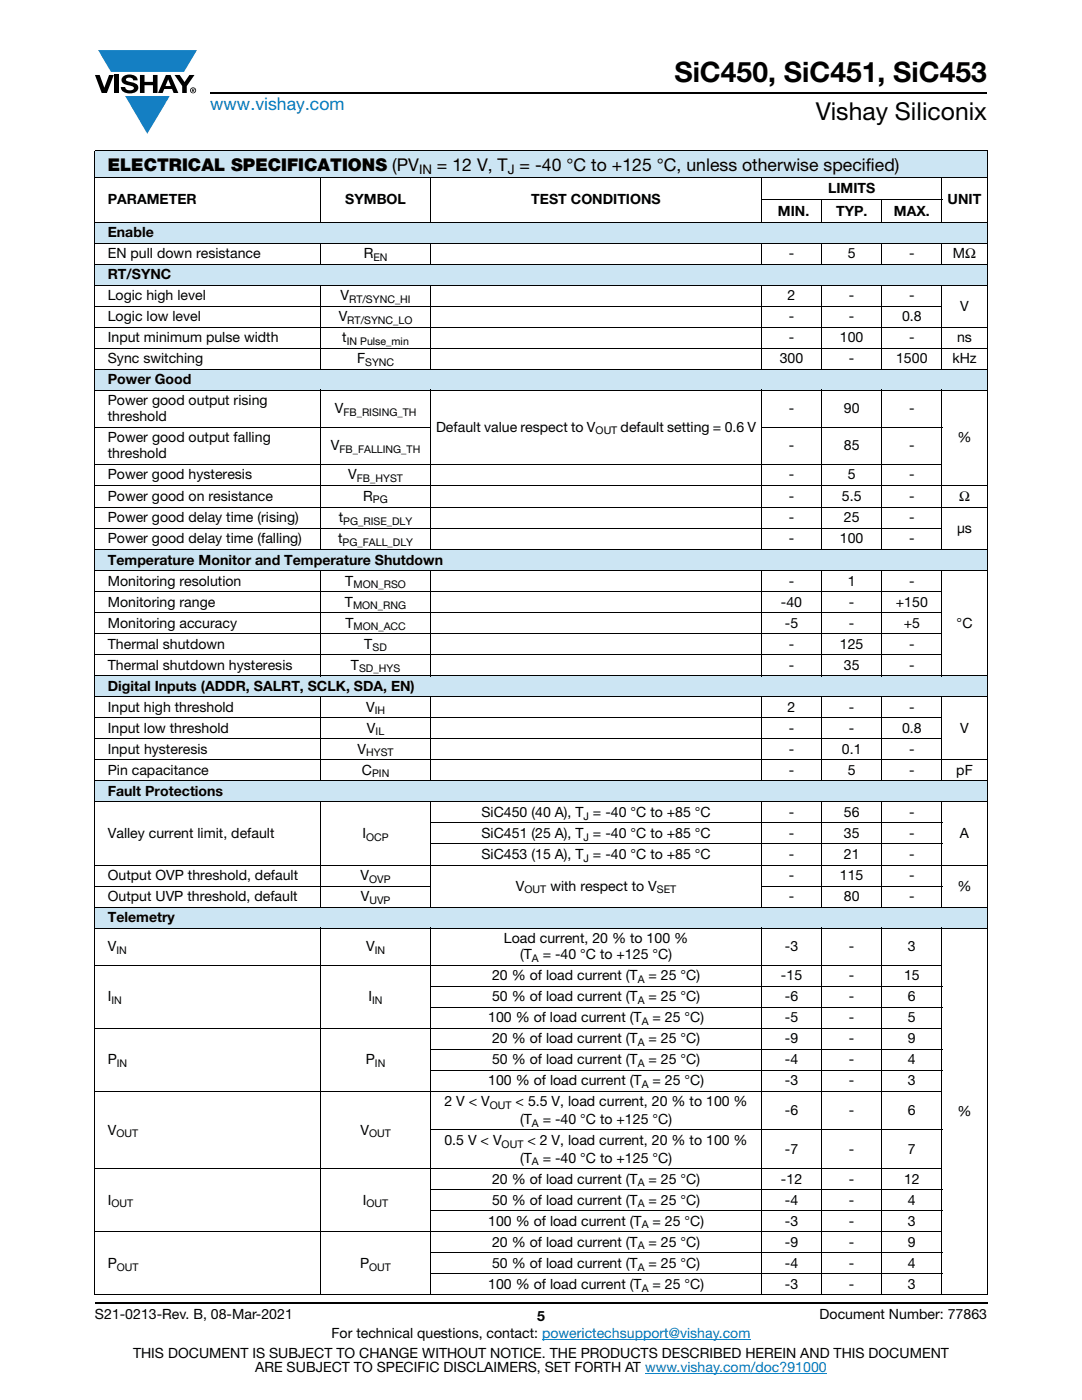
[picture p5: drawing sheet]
<svg xmlns="http://www.w3.org/2000/svg" width="216mm" height="279mm" viewBox="0 0 216 279" stroke-linecap="round" stroke-linejoin="round" font-family="sans-serif">
<defs><g id="words">
<text font-size="5.6" x="134.6" y="16.4">SiC450, SiC451, SiC453</text>
<text font-size="4.9" x="162.8" y="24">Vishay Siliconix</text>
<text font-size="3.5" fill="#007ec4" x="42" y="21.9">www.vishay.com</text>
<g font-size="3.5">
<text x="21.5" y="34.1">ELECTRICAL SPECIFICATIONS (PV</text>
<text x="87.2" y="34.1">= 12 V, T = -40 °C to +125 °C, unless otherwise specified)</text>
</g>
<g font-size="2.8">
<text x="21.5" y="40.8">PARAMETER</text>
<text x="68.9" y="40.8">SYMBOL</text>
<text x="106" y="40.8">TEST CONDITIONS</text>
<text x="165.2" y="38.6">LIMITS</text>
<text x="189.1" y="40.8">UNIT</text>
<text x="21.5" y="47.3">Enable</text>
<text x="155.2" y="43">MIN.</text>
<text x="166.8" y="43">TYP.</text>
<text x="178.4" y="43">MAX.</text>
<text x="21.5" y="51.5">EN pull down resistance</text>
<text x="72.6" y="51.5">R</text>
<text x="157.4" y="51.5">-</text>
<text x="169.2" y="51.5">5</text>
<text x="181.4" y="51.5">-</text>
<text x="190.1" y="51.5">MΩ</text>
<text x="21.5" y="55.7">RT/SYNC</text>
<text x="21.5" y="59.9">Logic high level</text>
<text x="67.9" y="59.9">V</text>
<text x="157.2" y="59.9">2</text>
<text x="169.4" y="59.9">-</text>
<text x="181.4" y="59.9">-</text>
<text x="21.5" y="64.1">Logic low level</text>
<text x="67.6" y="64.1">V</text>
<text x="157.4" y="64.1">-</text>
<text x="169.4" y="64.1">-</text>
<text x="180" y="64.1">0.8</text>
<text x="191.6" y="62">V</text>
<text x="21.5" y="68.3">Input minimum pulse width</text>
<text x="68.3" y="68.3">t</text>
<text x="157.4" y="68.3">-</text>
<text x="167.6" y="68.3">100</text>
<text x="181.4" y="68.3">-</text>
<text x="191" y="68.3">ns</text>
<text x="21.5" y="72.5">Sync switching</text>
<text x="21.5" y="76.7">Power Good</text>
<text x="71.2" y="72.5">F</text>
<text x="155.6" y="72.5">300</text>
<text x="169.4" y="72.5">-</text>
<text x="178.8" y="72.5">1500</text>
<text x="190" y="72.5">kHz</text>
<text x="21.5" y="80.9">Power good output rising</text>
<text x="66.8" y="82.5">V</text>
<text x="157.4" y="82.5">-</text>
<text x="168.4" y="82.5">90</text>
<text x="181.4" y="82.5">-</text>
<text x="21.5" y="88.3">Power good output falling</text>
<text x="21.5" y="84.1">threshold</text>
<text x="66" y="89.9">V</text>
<text x="87" y="86.2">Default value respect to V</text>
<text x="123.8" y="86.2">default setting = 0.6 V</text>
<text x="157.4" y="89.9">-</text>
<text x="168.4" y="89.9">85</text>
<text x="181.4" y="89.9">-</text>
<text x="191" y="88.3">%</text>
<text x="21.5" y="91.5">threshold</text>
<text x="21.5" y="95.7">Power good hysteresis</text>
<text x="69.5" y="95.7">V</text>
<text x="157.4" y="95.7">-</text>
<text x="169.2" y="95.7">5</text>
<text x="181.4" y="95.7">-</text>
<text x="21.5" y="100">Power good on resistance</text>
<text x="72.5" y="100">R</text>
<text x="157.4" y="100">-</text>
<text x="168" y="100">5.5</text>
<text x="181.4" y="100">-</text>
<text x="191.4" y="100">Ω</text>
<text x="21.5" y="104.3">Power good delay time (rising)</text>
<text x="67.6" y="104.3">t</text>
<text x="157.4" y="104.3">-</text>
<text x="168.4" y="104.3">25</text>
<text x="181.4" y="104.3">-</text>
<text x="191" y="106.4">μs</text>
<text x="21.5" y="108.5">Power good delay time (falling)</text>
<text x="21.5" y="112.7">Temperature Monitor and Temperature Shutdown</text>
<text x="67.5" y="108.5">t</text>
<text x="157.4" y="108.5">-</text>
<text x="167.6" y="108.5">100</text>
<text x="181.4" y="108.5">-</text>
<text x="21.5" y="116.9">Monitoring resolution</text>
<text x="68.9" y="116.9">T</text>
<text x="157.4" y="116.9">-</text>
<text x="169.2" y="116.9">1</text>
<text x="181.4" y="116.9">-</text>
<text x="21.5" y="125.3">Monitoring accuracy</text>
<text x="21.5" y="121.1">Monitoring range</text>
<text x="68.8" y="121.1">T</text>
<text x="68.9" y="125.3">T</text>
<text x="155.8" y="121.1">-40</text>
<text x="156.6" y="125.3">-5</text>
<text x="169.4" y="121.1">-</text>
<text x="169.4" y="125.3">-</text>
<text x="178.8" y="121.1">+150</text>
<text x="180.3" y="125.3">+5</text>
<text x="190.9" y="125.3">°C</text>
<text x="21.5" y="129.5">Thermal shutdown</text>
<text x="72.7" y="129.5">T</text>
<text x="157.4" y="129.5">-</text>
<text x="167.6" y="129.5">125</text>
<text x="181.4" y="129.5">-</text>
<text x="21.5" y="133.6">Thermal shutdown hysteresis</text>
<text x="21.5" y="137.9">Digital Inputs (ADDR, SALRT, SCLK, SDA, EN)</text>
<text x="70" y="133.6">T</text>
<text x="157.4" y="133.6">-</text>
<text x="168.4" y="133.6">35</text>
<text x="181.4" y="133.6">-</text>
<text x="21.5" y="142">Input high threshold</text>
<text x="73" y="142">V</text>
<text x="157.2" y="142">2</text>
<text x="169.4" y="142">-</text>
<text x="181.4" y="142">-</text>
<text x="21.5" y="146.2">Input low threshold</text>
<text x="73.2" y="146.2">V</text>
<text x="157.4" y="146.2">-</text>
<text x="169.4" y="146.2">-</text>
<text x="180" y="146.2">0.8</text>
<text x="191.6" y="146.2">V</text>
<text x="21.5" y="150.5">Input hysteresis</text>
<text x="21.5" y="154.6">Pin capacitance</text>
<text x="71.4" y="150.5">V</text>
<text x="72.2" y="154.6">C</text>
<text x="157.4" y="150.5">-</text>
<text x="157.4" y="154.6">-</text>
<text x="168" y="150.5">0.1</text>
<text x="169.2" y="154.6">5</text>
<text x="181.4" y="150.5">-</text>
<text x="181.4" y="154.6">-</text>
<text x="190.8" y="154.6">pF</text>
<text x="21.5" y="158.8">Fault Protections</text>
<text x="21.5" y="167.2">Valley current limit, default</text>
<text x="72.3" y="167.2">I</text>
<text x="96.1" y="163">SiC450 (40 A), T = -40 °C to +85 °C</text>
<text x="96.1" y="167.2">SiC451 (25 A), T = -40 °C to +85 °C</text>
<text x="157.4" y="163">-</text>
<text x="157.4" y="167.2">-</text>
<text x="168.4" y="163">56</text>
<text x="168.4" y="167.2">35</text>
<text x="181.4" y="163">-</text>
<text x="181.4" y="167.2">-</text>
<text x="191.5" y="167.2">A</text>
<text x="96.1" y="171.4">SiC453 (15 A), T = -40 °C to +85 °C</text>
<text x="157.4" y="171.4">-</text>
<text x="168.4" y="171.4">21</text>
<text x="181.4" y="171.4">-</text>
<text x="21.5" y="179.8">Output UVP threshold, default</text>
<text x="21.5" y="175.6">Output OVP threshold, default</text>
<text x="71.9" y="175.6">V</text>
<text x="72" y="179.8">V</text>
<text x="103" y="177.7">V</text>
<text x="109.8" y="177.7">with respect to V</text>
<text x="157.4" y="175.6">-</text>
<text x="157.4" y="179.8">-</text>
<text x="167.6" y="175.6">115</text>
<text x="168.4" y="179.8">80</text>
<text x="181.4" y="175.6">-</text>
<text x="181.4" y="179.8">-</text>
<text x="191.1" y="177.7">%</text>
<text x="21.5" y="184">Telemetry</text>
<text x="21.5" y="189.8">V</text>
<text x="73" y="189.8">V</text>
<text x="100.6" y="188.2">Load current, 20 % to 100 %</text>
<text x="103.8" y="191.4">(T</text>
<text x="108.3" y="191.4">= -40 °C to +125 °C)</text>
<text x="156.6" y="189.8">-3</text>
<text x="169.4" y="189.8">-</text>
<text x="181.2" y="189.8">3</text>
<text x="98.2" y="195.6">20 % of load current (T</text>
<text x="129.4" y="195.6">= 25 °C)</text>
<text x="155.8" y="195.6">-15</text>
<text x="169.4" y="195.6">-</text>
<text x="180.4" y="195.6">15</text>
<text x="21.5" y="199.8">I</text>
<text x="73.6" y="199.8">I</text>
<text x="98.2" y="199.8">50 % of load current (T</text>
<text x="129.4" y="199.8">= 25 °C)</text>
<text x="156.6" y="199.8">-6</text>
<text x="169.4" y="199.8">-</text>
<text x="181.2" y="199.8">6</text>
<text x="97.4" y="204">100 % of load current (T</text>
<text x="98.2" y="208.2">20 % of load current (T</text>
<text x="129.4" y="208.2">= 25 °C)</text>
<text x="130.2" y="204">= 25 °C)</text>
<text x="156.6" y="204">-5</text>
<text x="156.6" y="208.2">-9</text>
<text x="169.4" y="204">-</text>
<text x="169.4" y="208.2">-</text>
<text x="181.2" y="204">5</text>
<text x="181.2" y="208.2">9</text>
<text x="21.5" y="212.4">P</text>
<text x="73" y="212.4">P</text>
<text x="98.2" y="212.4">50 % of load current (T</text>
<text x="129.4" y="212.4">= 25 °C)</text>
<text x="156.6" y="212.4">-4</text>
<text x="169.4" y="212.4">-</text>
<text x="181.2" y="212.4">4</text>
<text x="88.7" y="220.8">2 V &lt; V</text>
<text x="97.4" y="216.6">100 % of load current (T</text>
<text x="102.9" y="220.8">&lt; 5.5 V, load current, 20 % to 100 %</text>
<text x="130.2" y="216.6">= 25 °C)</text>
<text x="156.6" y="216.6">-3</text>
<text x="169.4" y="216.6">-</text>
<text x="181.2" y="216.6">3</text>
<text x="21.5" y="226.4">V</text>
<text x="71.9" y="226.4">V</text>
<text x="103.8" y="224.3">(T</text>
<text x="108.3" y="224.3">= -40 °C to +125 °C)</text>
<text x="156.6" y="222.6">-6</text>
<text x="169.4" y="222.6">-</text>
<text x="181.2" y="222.6">6</text>
<text x="191.1" y="222.7">%</text>
<text x="88.7" y="228.5">0.5 V &lt; V</text>
<text x="103.8" y="232.1">(T</text>
<text x="105.2" y="228.5">&lt; 2 V, load current, 20 % to 100 %</text>
<text x="108.3" y="232.1">= -40 °C to +125 °C)</text>
<text x="156.6" y="230.3">-7</text>
<text x="169.4" y="230.3">-</text>
<text x="181.2" y="230.3">7</text>
<text x="98.2" y="236.2">20 % of load current (T</text>
<text x="129.4" y="236.2">= 25 °C)</text>
<text x="155.8" y="236.2">-12</text>
<text x="169.4" y="236.2">-</text>
<text x="180.4" y="236.2">12</text>
<text x="21.5" y="240.5">I</text>
<text x="72.4" y="240.5">I</text>
<text x="97.4" y="244.6">100 % of load current (T</text>
<text x="98.2" y="240.5">50 % of load current (T</text>
<text x="129.4" y="240.5">= 25 °C)</text>
<text x="130.2" y="244.6">= 25 °C)</text>
<text x="156.6" y="244.6">-3</text>
<text x="156.6" y="240.5">-4</text>
<text x="169.4" y="240.5">-</text>
<text x="169.4" y="244.6">-</text>
<text x="181.2" y="240.5">4</text>
<text x="181.2" y="244.6">3</text>
<text x="98.2" y="248.8">20 % of load current (T</text>
<text x="129.4" y="248.8">= 25 °C)</text>
<text x="156.6" y="248.8">-9</text>
<text x="169.4" y="248.8">-</text>
<text x="181.2" y="248.8">9</text>
<text x="21.5" y="253">P</text>
<text x="71.9" y="253">P</text>
<text x="97.4" y="257.2">100 % of load current (T</text>
<text x="98.2" y="253">50 % of load current (T</text>
<text x="129.4" y="253">= 25 °C)</text>
<text x="130.2" y="257.2">= 25 °C)</text>
<text x="156.6" y="257.2">-3</text>
<text x="156.6" y="253">-4</text>
<text x="169.4" y="253">-</text>
<text x="169.4" y="257.2">-</text>
<text x="181.2" y="253">4</text>
<text x="181.2" y="257.2">3</text>
<text x="18.9" y="263.3">S21-0213-Rev. B, 08-Mar-2021</text>
<text x="107.2" y="263.6">5</text>
<text x="163.6" y="263.3">Document Number: 77863</text>
<text x="66.1" y="267.1">For technical questions, contact: powerictechsupport@vishay.com</text>
<text x="26.5" y="271">THIS DOCUMENT IS SUBJECT TO CHANGE WITHOUT NOTICE. THE PRODUCTS DESCRIBED HEREIN AND THIS DOCUMENT</text>
<text x="50.9" y="273.8">ARE SUBJECT TO SPECIFIC DISCLAIMERS, SET FORTH AT www.vishay.com/doc?91000</text>
</g>
<g font-size="2.6">
<text x="83.6" y="34.8">IN</text>
<text x="101.3" y="34.8">J</text>
</g>
<g font-size="2.1">
<text x="74.5" y="52">EN</text>
<text x="69.3" y="64.6">RT/SYNC_LO</text>
<text x="69.7" y="60.4">RT/SYNC_HI</text>
<text x="69.2" y="68.8">IN Pulse_min</text>
<text x="72.9" y="73">SYNC</text>
<text x="68.5" y="83">FB_RISING_TH</text>
<text x="118.9" y="86.7">OUT</text>
<text x="67.7" y="90.4">FB_FALLING_TH</text>
<text x="71.2" y="96.2">FB_HYST</text>
<text x="74.4" y="100.5">PG</text>
<text x="68.5" y="104.8">PG_RISE_DLY</text>
<text x="68.4" y="109">PG_FALL_DLY</text>
<text x="70.5" y="117.4">MON_RSO</text>
<text x="70.4" y="121.6">MON_RNG</text>
<text x="70.5" y="125.8">MON_ACC</text>
<text x="74.3" y="130">SD</text>
<text x="71.7" y="134.2">SD_HYS</text>
<text x="74.8" y="142.6">IH</text>
<text x="75" y="146.7">IL</text>
<text x="73.1" y="151">HYST</text>
<text x="74.3" y="155.2">PIN</text>
<text x="73.1" y="167.7">OCP</text>
<text x="116.4" y="163.6">J</text>
<text x="116.4" y="167.7">J</text>
<text x="116.4" y="171.9">J</text>
<text x="73.7" y="176.1">OVP</text>
<text x="104.7" y="178.2">OUT</text>
<text x="131.1" y="178.2">SET</text>
<text x="73.7" y="180.3">UVP</text>
<text x="23.2" y="190.3">IN</text>
<text x="74.8" y="190.3">IN</text>
<text x="106.2" y="191.9">A</text>
<text x="127.3" y="196.1">A</text>
<text x="22.2" y="200.3">IN</text>
<text x="74.3" y="200.3">IN</text>
<text x="127.3" y="200.3">A</text>
<text x="127.3" y="208.7">A</text>
<text x="128" y="204.5">A</text>
<text x="23.3" y="212.9">IN</text>
<text x="74.8" y="212.9">IN</text>
<text x="127.3" y="212.9">A</text>
<text x="97.7" y="221.3">OUT</text>
<text x="128" y="217.1">A</text>
<text x="23.2" y="226.9">OUT</text>
<text x="73.6" y="226.9">OUT</text>
<text x="106.2" y="224.8">A</text>
<text x="100.1" y="229">OUT</text>
<text x="106.2" y="232.6">A</text>
<text x="127.3" y="236.7">A</text>
<text x="22.2" y="241">OUT</text>
<text x="73.1" y="241">OUT</text>
<text x="127.3" y="241">A</text>
<text x="128" y="245.2">A</text>
<text x="127.3" y="249.3">A</text>
<text x="23.3" y="253.6">OUT</text>
<text x="73.7" y="253.6">OUT</text>
<text x="127.3" y="253.6">A</text>
<text x="128" y="257.7">A</text>
</g>
</g></defs>
<g fill="#147fc3">
<path d="M19.6 10h19.7l-2.6 4.3h-1.1h-13.5z"/>
<path d="M25 19.2h8.9l-4.5 7.5z"/>
</g>
<g fill="#000">
<path d="M18.9 15h1l.9 2.5 1-2.5h.9l-1.4 3.6h-1zM22.9 15h.9v3.6h-.9zM24.6 15.3a2.1 2.1 0 0 1 2.8 .3l.1 .4h-.9a.79 .79 0 0 0-.7-.5 .79 .79 0 0 0-.8 .4l.3 .3 1 .2a1.08 1.08 0 0 1 1.2 1 1.08 1.08 0 0 1-1.1 1.2 1.73 1.73 0 0 1-2.4-1.2h.9a.96 .96 0 0 0 .8 .6 .96 .96 0 0 0 .9-.4 1.31 1.31 0 0 0-1.2-.6 1.03 1.03 0 0 1-1.1-.6 1.03 1.03 0 0 1 .2-1.1zM27.9 15h.9v1.3h1.7v-1.3h.9v3.6h-.9v-1.6h-1.7v1.6h-.9zM34.8 15h1.1l.9 1.4 1-1.4h1l-1.5 2.2v1.4h-.9v-1.4z"/>
<path d="M33.6 15.9l.5 1.3h-1.1zM33.1 15l-1.6 3.6h1l.3-.8h1.5l.3 .8h1l-1.6-3.6z"/>
<path d="M38.4 17.8h.2v.2h-.2zM38.3 17.7v.7h.1v-.3l.4 .3-.2-.3 .2-.2-.1-.2z"/>
<path d="M38.1 18a.46 .46 0 0 1 .9 0 .46 .46 0 0 1-.9 0zM37.9 18a.6 .6 0 0 0 1.2 0 .6 .6 0 0 0-1.2 0z"/>
</g>
<path d="M42 18.6h155M18.9 260h178.1" fill="none" stroke="#000" stroke-width=".36"/>
<path d="M108.2 267.3h41.6M128.7 274h36.3" fill="none" stroke="#007ec4" stroke-width=".2"/>
<g fill="#cce5f3">
<path d="M18.9 44.3h178.1v4.2h-178.1z"/>
<path d="M18.9 52.7h178.1v4.2h-178.1z"/>
<path d="M18.9 73.7h178.1v4.2h-178.1z"/>
<path d="M18.9 109.6h178.1v4.3h-178.1z"/>
<path d="M18.9 134.8h178.1v4.2h-178.1z"/>
<path d="M18.9 155.8h178.1v4.2h-178.1z"/>
<path d="M18.9 181h178.1v4.2h-178.1z"/>
</g>
<g fill="#fff">
<path d="M63.9 185.2h22.1v7.4h-22.1z"/>
<path d="M86 185.2h66v7.4h-66z"/>
<path d="M164 185.2h12v7.4h-12z"/>
<path d="M86 192.6h66v4.2h-66z"/>
<path d="M86 196.8h66v4.2h-66z"/>
<path d="M86 201h66v4.2h-66z"/>
<path d="M18.9 205.2h45v12.6h-45z"/>
<path d="M63.9 205.2h22.1v12.6h-22.1z"/>
<path d="M86 205.2h66v4.2h-66z"/>
<path d="M86 209.4h66v4.2h-66z"/>
<path d="M164 209.4h12v4.2h-12z"/>
<path d="M86 213.6h66v4.2h-66z"/>
<path d="M164 213.6h12v4.2h-12z"/>
<path d="M18.9 217.8h45v15.4h-45z"/>
<path d="M63.9 217.8h22.1v15.4h-22.1z"/>
<path d="M86 217.8h66v7.7h-66z"/>
<path d="M164 217.8h12v7.7h-12z"/>
<path d="M86 225.5h66v7.7h-66z"/>
<path d="M164 225.5h12v7.7h-12z"/>
<path d="M18.9 233.2h45v12.6h-45z"/>
<path d="M63.9 233.2h22.1v12.6h-22.1z"/>
<path d="M86 233.2h66v4.2h-66z"/>
<path d="M86 237.4h66v4.2h-66z"/>
<path d="M164 237.4h12v4.2h-12z"/>
<path d="M86 241.6h66v4.2h-66z"/>
<path d="M164 241.6h12v4.2h-12z"/>
<path d="M18.9 245.8h45v12.6h-45z"/>
<path d="M63.9 245.8h22.1v12.6h-22.1z"/>
<path d="M86 245.8h66v4.2h-66z"/>
<path d="M164 245.8h12v4.2h-12z"/>
<path d="M86 250h66v4.2h-66z"/>
<path d="M164 250h12v4.2h-12z"/>
<path d="M86 254.2h66v4.2h-66z"/>
<path d="M164 254.2h12v4.2h-12z"/>
</g>
<path d="M18.9 30h178.1v5.5h-178.1z" fill="#cce5f3"/>
<g fill="none" stroke="#000" stroke-width=".2">
<path d="M18.9 30h178.1M18.9 35.5h178.1M18.9 30.1v228.2M63.9 35.4v9M86 35.4v9M151.9 39.9h36.1M152 35.4v9M164 39.8v4.6M176 39.8v4.6M188 35.4v9M197 30.1v228.2M18.9 44.3h178.1"/>
<path d="M18.9 48.5h178.1M18.9 52.7h178.1M18.9 56.9h178.1M63.9 48.4v4.4M63.9 56.8v17M86 48.4v4.4M86 56.8v17M152 48.4v4.4M152 56.8v17M164 48.4v4.4M164 56.8v17M176 48.4v4.4"/>
<path d="M176 56.8v17M188 48.4v4.4M188 56.8v17M18.9 61.1h169.1M18.9 65.3h178.1M18.9 69.5h178.1M18.9 73.7h178.1M18.9 77.9h178.1M63.9 77.8v31.9M86 77.8v31.9M152 77.8v31.9M164 77.8v31.9"/>
<path d="M176 77.8v31.9M188 77.8v31.9M18.9 85.3h67.1M18.9 92.6h169.1M18.9 96.8h178.1M151.9 85.3h36.1M18.9 101.3h178.1M18.9 105.5h169.1M18.9 109.6h178.1M18.9 113.9h178.1M18.9 118h169.1M63.9 113.8v21.1"/>
<path d="M86 113.8v21.1M152 113.8v21.1M164 113.8v21.1M176 113.8v21.1M188 113.8v21.1M18.9 122.2h169.1M18.9 126.4h169.1M18.9 130.6h169.1M18.9 134.8h178.1M18.9 139h178.1M63.9 139v16.9M86 139v16.9"/>
<path d="M152 139v16.9M164 139v16.9M176 139v16.9M188 139v16.9M18.9 143.2h169.1M18.9 147.4h169.1M18.9 151.6h178.1M18.9 155.8h178.1M63.9 159.9v21.2M86 159.9v21.2M152 159.9v21.2M164 159.9v21.2"/>
<path d="M176 159.9v21.2M188 159.9v21.2M18.9 160h178.1M18.9 172.6h178.1M18.9 176.8h67.1M85.9 164.2h102.1M85.9 168.4h102.1M151.9 176.8h36.1M18.9 181h178.1M18.9 185.2h178.1M18.9 192.6h169.1M63.9 185.1v73.4"/>
<path d="M85.9 196.8h102.1M86 185.1v73.4M152 185.1v73.4M164 185.1v73.4M176 185.1v73.4M188 185.1v73.4M18.9 205.2h169.1M18.9 217.8h169.1M85.9 201h102.1M85.9 209.4h102.1M85.9 213.6h102.1M18.9 233.2h169.1"/>
<path d="M85.9 225.5h102.1M85.9 237.4h102.1M18.9 245.8h169.1M18.9 258.4h178.1M85.9 241.6h102.1M85.9 250h102.1M85.9 254.2h102.1"/>
</g>
<use href="#words"/>
</svg>
